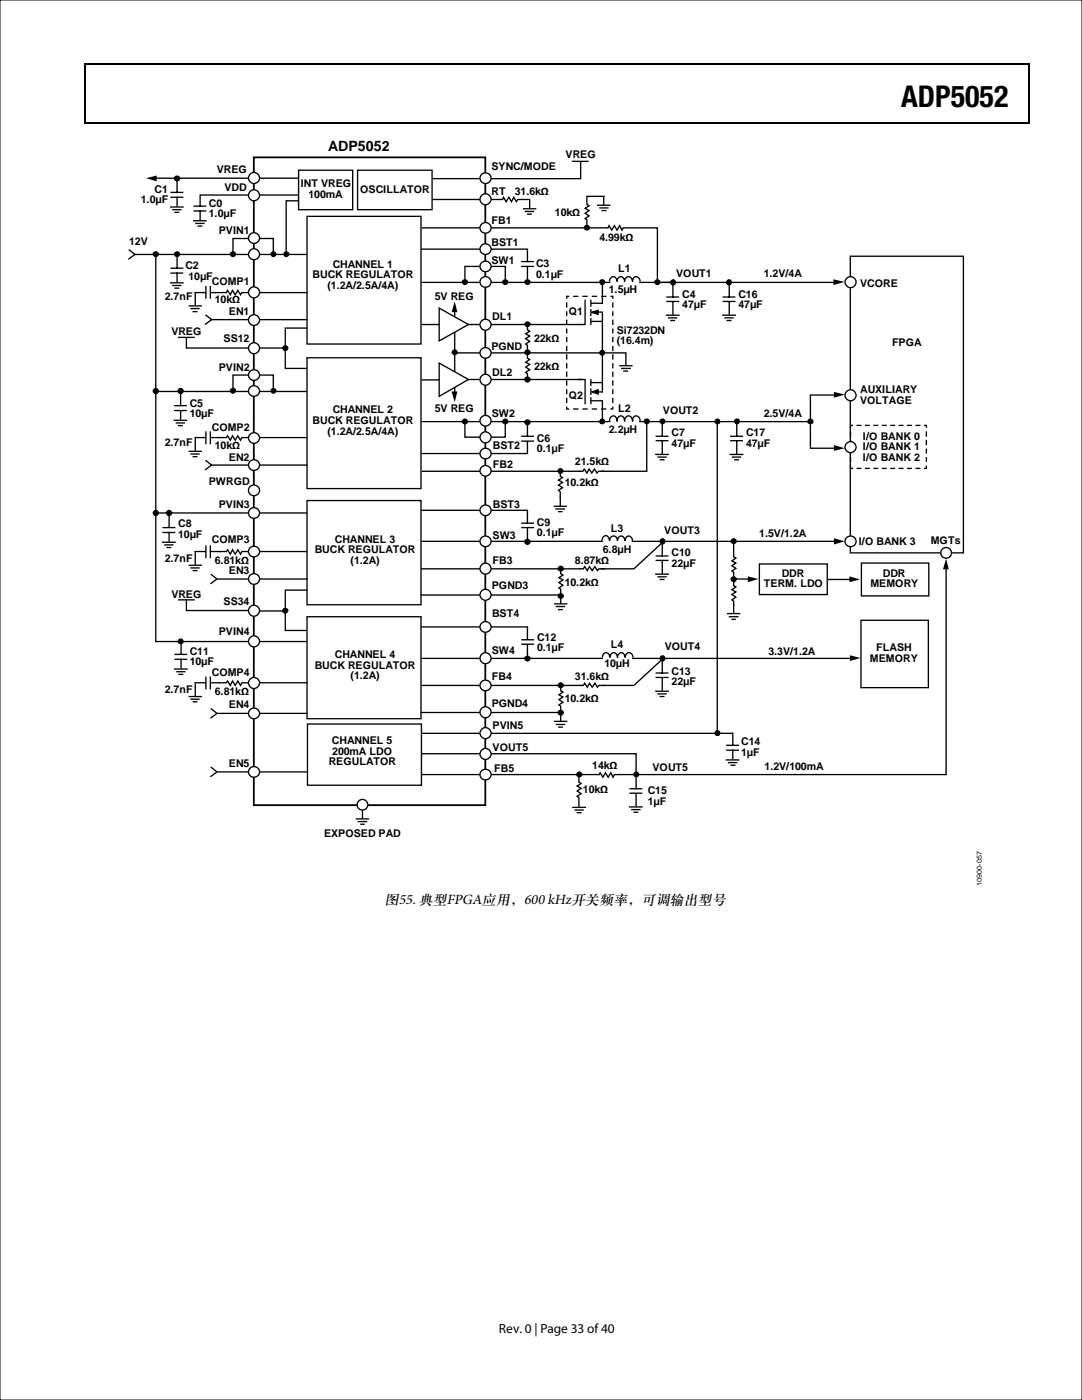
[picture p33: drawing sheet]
<svg xmlns="http://www.w3.org/2000/svg" width="216mm" height="279mm" viewBox="0 0 216 279" stroke-linecap="round" stroke-linejoin="round" font-family="sans-serif">
<defs><g id="words">
<text font-size="6" x="179.8" y="21.3">ADP5052</text>
<text font-size="2.9" x="76.8" y="180.5">图55. 典型FPGA应用，600 kHz开关频率，可调输出型号</text>
<text font-size="2.8" x="65.5" y="30.2">ADP5052</text>
<text font-size="2.7" x="99.6" y="266">Rev. 0 | Page 33 of 40</text>
<g font-size="2.1">
<text x="43.3" y="34.6">VREG</text>
<text x="98.1" y="34">SYNC/MODE</text>
<text x="112.9" y="31.6">VREG</text>
<text x="28.1" y="40.6">1.0µF</text>
<text x="30.9" y="38.4">C1</text>
<text x="41.7" y="41.3">C0</text>
<text x="44.8" y="38.2">VDD</text>
<text x="60" y="37.4">INT VREG</text>
<text x="61.6" y="39.5">100mA</text>
<text x="71.9" y="38.4">OSCILLATOR</text>
<text x="98.1" y="38.9">RT</text>
<text x="102.7" y="38.9">31.6kΩ</text>
<text x="41.7" y="43.4">1.0µF</text>
<text x="43.7" y="46.6">PVIN1</text>
<text x="98.1" y="44.6">FB1</text>
<text x="110.7" y="43.2">10kΩ</text>
<text x="25.8" y="48.9">12V</text>
<text x="37" y="53.7">C2</text>
<text x="66.4" y="53.4">CHANNEL 1</text>
<text x="98.1" y="49">BST1</text>
<text x="98.1" y="52.6">SW1</text>
<text x="107" y="53.3">C3</text>
<text x="119.6" y="48.1">4.99kΩ</text>
<text x="32.9" y="59.9">2.7nF</text>
<text x="37.6" y="55.8">10µF</text>
<text x="42.3" y="57">COMP1</text>
<text x="62.4" y="55.5">BUCK REGULATOR</text>
<text x="65.3" y="57.7">(1.2A/2.5A/4A)</text>
<text x="86.8" y="59.8">5V REG</text>
<text x="107" y="55.4">0.1µF</text>
<text x="121.5" y="58.5">1.5µH</text>
<text x="123.3" y="54.3">L1</text>
<text x="134.9" y="55.3">VOUT1</text>
<text x="136.1" y="59.4">C4</text>
<text x="147.3" y="59.4">C16</text>
<text x="152.4" y="55.2">1.2V/4A</text>
<text x="171.6" y="57.2">VCORE</text>
<text x="42.9" y="60.4">10kΩ</text>
<text x="45.7" y="62.9">EN1</text>
<text x="98.2" y="63.8">DL1</text>
<text x="113.5" y="62.9">Q1</text>
<text x="136.1" y="61.6">47µF</text>
<text x="147.3" y="61.6">47µF</text>
<text x="34.2" y="66.9">VREG</text>
<text x="44.6" y="68.2">SS12</text>
<text x="98" y="69.8">PGND</text>
<text x="106.6" y="68.2">22kΩ</text>
<text x="123.1" y="66.6">Si7232DN</text>
<text x="123.1" y="68.7">(16.4m)</text>
<text x="178" y="69.1">FPGA</text>
<text x="43.7" y="74.1">PVIN2</text>
<text x="98.2" y="75.1">DL2</text>
<text x="106.6" y="73.7">22kΩ</text>
<text x="37.9" y="81.2">C5</text>
<text x="37.9" y="83.3">10µF</text>
<text x="66.4" y="82.5">CHANNEL 2</text>
<text x="86.8" y="82.3">5V REG</text>
<text x="98.1" y="83.2">SW2</text>
<text x="113.5" y="79.6">Q2</text>
<text x="123.4" y="82.3">L2</text>
<text x="132.3" y="82.6">VOUT2</text>
<text x="152.4" y="83.2">2.5V/4A</text>
<text x="171.6" y="78.5">AUXILIARY</text>
<text x="171.6" y="80.6">VOLTAGE</text>
<text x="32.9" y="89">2.7nF</text>
<text x="42.3" y="86">COMP2</text>
<text x="42.9" y="89.5">10kΩ</text>
<text x="62.4" y="84.6">BUCK REGULATOR</text>
<text x="65.3" y="86.7">(1.2A/2.5A/4A)</text>
<text x="98.3" y="89.6">BST2</text>
<text x="107.2" y="88.1">C6</text>
<text x="121.5" y="86.5">2.2µH</text>
<text x="134" y="87">C7</text>
<text x="134" y="89.1">47µF</text>
<text x="148.9" y="87">C17</text>
<text x="148.9" y="89.1">47µF</text>
<text x="172.2" y="89.9">I/O BANK 1</text>
<text x="172.2" y="87.8">I/O BANK 0</text>
<text x="45.7" y="92">EN2</text>
<text x="98.3" y="93.4">FB2</text>
<text x="107.2" y="90.3">0.1µF</text>
<text x="114.7" y="92.8">21.5kΩ</text>
<text x="172.2" y="92.1">I/O BANK 2</text>
<text x="41.7" y="96.7">PWRGD</text>
<text x="43.7" y="101.3">PVIN3</text>
<text x="98.3" y="101.4">BST3</text>
<text x="112.7" y="97">10.2kΩ</text>
<text x="35.5" y="105.3">C8</text>
<text x="35.5" y="107.4">10µF</text>
<text x="98.3" y="107.5">SW3</text>
<text x="107.2" y="104.9">C9</text>
<text x="107.2" y="107">0.1µF</text>
<text x="121.9" y="106.2">L3</text>
<text x="132.6" y="106.7">VOUT3</text>
<text x="151.5" y="107.3">1.5V/1.2A</text>
<text x="32.9" y="112.1">2.7nF</text>
<text x="42.3" y="108.3">COMP3</text>
<text x="42.9" y="112.6">6.81kΩ</text>
<text x="62.8" y="110.4">BUCK REGULATOR</text>
<text x="66.8" y="108.3">CHANNEL 3</text>
<text x="69.9" y="112.6">(1.2A)</text>
<text x="98.3" y="112.6">FB3</text>
<text x="114.7" y="112.6">8.87kΩ</text>
<text x="120.3" y="110.4">6.8µH</text>
<text x="134" y="111">C10</text>
<text x="134" y="113.1">22µF</text>
<text x="171.4" y="108.7">I/O BANK 3</text>
<text x="185.7" y="108.6">MGTs</text>
<text x="34.2" y="119.3">VREG</text>
<text x="45.7" y="114.6">EN3</text>
<text x="98.1" y="117.6">PGND3</text>
<text x="112.7" y="116.9">10.2kΩ</text>
<text x="152.4" y="117.2">TERM. LDO</text>
<text x="156" y="115.1">DDR</text>
<text x="173.7" y="117.2">MEMORY</text>
<text x="176.2" y="115.1">DDR</text>
<text x="44.6" y="120.7">SS34</text>
<text x="98.2" y="123.2">BST4</text>
<text x="37.9" y="130.6">C11</text>
<text x="43.7" y="126.8">PVIN4</text>
<text x="66.8" y="131.4">CHANNEL 4</text>
<text x="98.1" y="130.6">SW4</text>
<text x="107.2" y="127.9">C12</text>
<text x="107.2" y="130">0.1µF</text>
<text x="121.9" y="129.3">L4</text>
<text x="132.6" y="129.8">VOUT4</text>
<text x="153.3" y="130.8">3.3V/1.2A</text>
<text x="174.8" y="129.9">FLASH</text>
<text x="37.9" y="132.8">10µF</text>
<text x="42.3" y="135">COMP4</text>
<text x="62.8" y="133.5">BUCK REGULATOR</text>
<text x="70" y="135.6">(1.2A)</text>
<text x="98.1" y="135.7">FB4</text>
<text x="114.7" y="135.8">31.6kΩ</text>
<text x="120.6" y="133.2">10µH</text>
<text x="134" y="134.6">C13</text>
<text x="134" y="136.8">22µF</text>
<text x="173.6" y="132.1">MEMORY</text>
<text x="32.9" y="138.2">2.7nF</text>
<text x="42.9" y="138.7">6.81kΩ</text>
<text x="45.7" y="141.3">EN4</text>
<text x="98.1" y="141.1">PGND4</text>
<text x="112.7" y="140.1">10.2kΩ</text>
<text x="66.2" y="148.5">CHANNEL 5</text>
<text x="98.3" y="149.8">VOUT5</text>
<text x="98.3" y="145.5">PVIN5</text>
<text x="147.9" y="148.7">C14</text>
<text x="45.7" y="153.1">EN5</text>
<text x="65.6" y="152.8">REGULATOR</text>
<text x="66.3" y="150.6">200mA LDO</text>
<text x="98.6" y="154">FB5</text>
<text x="118.2" y="153.5">14kΩ</text>
<text x="130.2" y="153.8">VOUT5</text>
<text x="147.9" y="150.8">1µF</text>
<text x="152.6" y="153.6">1.2V/100mA</text>
<text x="116.3" y="158.3">10kΩ</text>
<text x="129.2" y="158.5">C15</text>
<text x="129.2" y="160.6">1µF</text>
<text x="64.7" y="167">EXPOSED PAD</text>
</g>
<text font-size="1.4" x="195.9" y="176.7" transform="rotate(-90 195.9 176.7)">10900-057</text>
</g></defs>
<g fill="#000">
<path d="M16.9 12.7h.2v1h-.2zM16.9 12.7h.2v.3h-.2zM82.5 12.7h.3v.3h-.3zM205.1 12.7h.3v1h-.3zM205.1 12.7h.3v.3h-.3zM16.9 24.4h.2v.2h-.2zM82.3 24.4h.2v.2h-.2zM205.1 24.4h.3v.2h-.3zM112.9 59h.7v.3h-.4v.3h-.3zM121.8 59h.6v.6h-.3v-.3h-.3zM112.9 81.1h.3v.4h.4v.3h-.7zM122.1 81.1h.3v.7h-.6v-.3h.3z"/>
<path d="M169.6 92.9h.2v.4h.4v.3h-.6zM169.6 84.8h.6v.2h-.4v.4h-.2zM184.7 92.9h.3v.7h-.6v-.3h.3zM184.4 84.8h.6v.6h-.3v-.4h-.3z"/>
<path d="M119.9 59v.3h1.1v-.3zM118.1 59v.3h1v-.3zM116.2 59v.3h1.1v-.3zM114.4 59v.3h1v-.3z"/>
<path d="M112.9 60.3v1.1h.3v-1.1zM112.9 62.1v1h.3v-1zM112.9 63.8v1.1h.3v-1.1zM112.9 65.6v.9h.3v-.9zM112.9 67.2v1.1h.3v-1.1zM112.9 69v1.1h.3v-1.1zM112.9 70.7v1.1h.3v-1.1zM112.9 72.5v1h.3v-1zM112.9 74.1v1.1h.3v-1.1zM112.9 75.9v1.1h.3v-1.1zM112.9 77.7v1h.3v-1zM112.9 79.4v1h.3v-1z"/>
<path d="M122.1 60.3v1.1h.3v-1.1zM122.1 62.1v1h.3v-1zM122.1 63.8v1.1h.3v-1.1zM122.1 65.6v.9h.3v-.9zM122.1 67.2v1.1h.3v-1.1zM122.1 69v1.1h.3v-1.1zM122.1 70.7v1.1h.3v-1.1zM122.1 72.5v1h.3v-1zM122.1 74.1v1.1h.3v-1.1zM122.1 75.9v1.1h.3v-1.1zM122.1 77.7v1h.3v-1zM122.1 79.4v1h.3v-1z"/>
<path d="M119.9 81.5v.3h1.1v-.3zM118.1 81.5v.3h1v-.3zM116.2 81.5v.3h1.1v-.3zM114.4 81.5v.3h1v-.3z"/>
<path d="M169.6 86.1v1.1h.2v-1.1zM169.6 87.8v1h.2v-1zM169.6 89.5v1h.2v-1zM169.6 91.2v1h.2v-1z"/>
<path d="M182.7 93.3v.3h1v-.3zM181 93.3v.3h1v-.3zM179.3 93.3v.3h1v-.3zM177.6 93.3v.3h1v-.3zM176 93.3v.3h.9v-.3zM174.3 93.3v.3h.9v-.3zM172.6 93.3v.3h1v-.3zM170.9 93.3v.3h1v-.3z"/>
<path d="M182.7 84.8v.2h1v-.2zM181 84.8v.2h1v-.2zM179.3 84.8v.2h1v-.2zM177.6 84.8v.2h1v-.2zM176 84.8v.2h.9v-.2zM174.3 84.8v.2h.9v-.2zM172.6 84.8v.2h1v-.2zM170.9 84.8v.2h1v-.2z"/>
<path d="M184.7 86.1v1.1h.3v-1.1zM184.7 87.8v1h.3v-1zM184.7 89.5v1h.3v-1zM184.7 91.2v1h.3v-1z"/>
</g>
<path d="M17 13.7v10.7M17.1 12.8h65.4M82.8 12.8h122.3M205.2 13.7v10.7M17.1 24.5h188" fill="none" stroke="#000" stroke-width=".25"/>
<path d="M114.1 32.2h3.4M115.9 32.2v3.5h-19.2M169.7 51.1h22.5v59.2h-22.5zM151.5 112.6h13.6v6.1h-13.6zM171.9 112.4h13.4v6.5h-13.4z" fill="none" stroke="#000" stroke-width=".27"/>
<path d="M50.6 31.4h46.2v129.3h-46.2z" fill="none" stroke="#000" stroke-width=".35"/>
<path d="M61.3 71.4h22.7v26.1h-22.7z" fill="#fff"/>
<path d="M61.3 71.4h22.7v26.1h-22.7z" fill="none" stroke="#000" stroke-width=".27"/>
<path d="M61.3 43.2h22.7v25.5h-22.7z" fill="#fff"/>
<path d="M61.3 43.2h22.7v25.5h-22.7z" fill="none" stroke="#000" stroke-width=".27"/>
<path d="M61.3 99.9h22.7v20.8h-22.7z" fill="#fff"/>
<path d="M61.3 99.9h22.7v20.8h-22.7z" fill="none" stroke="#000" stroke-width=".27"/>
<path d="M61.3 123.1h22.7v20.3h-22.7z" fill="#fff"/>
<path d="M59.6 34h10.8v7.8h-10.8zM71.4 34h14.8v7.8h-14.8zM61.3 123.1h22.7v20.3h-22.7z" fill="none" stroke="#000" stroke-width=".27"/>
<path d="M61.4 144.5h22.7v12.2h-22.7z" fill="#fff"/>
<g fill="none" stroke="#000" stroke-width=".27">
<path d="M30.9 35.6h28.7M34 39.4h2.6M34 38.4h2.6M35.3 35.8v2.7M35.3 39.3v1.9M59.5 38.9h-19.6v2.3M120.6 39.2h-3.5v1.6l.4 .2-.8 .6 .8 .4-.8 .6 .8 .5-.8 .5 .4 .3v1.5M25.7 49.8l1.2 1-1.3 1M26.7 50.8h34.6M33.9 41.3h2.8M33.9 56.4h2.8M34 54.5h2.6"/>
<path d="M34 53.5h2.6M34.4 41.8h1.8M34.4 57h1.8M34.8 42.4h1M34.8 57.5h1M35.3 51v2.6M35.3 54.4v2M38.5 44.1h2.8M38.6 42.1h2.6M38.6 41.1h2.6M38.8 58.4h2.3M39 58.6v2.3"/>
<path d="M39 44.6h1.8M39.4 45.1h1M39.9 42v2M41.1 57.1v2.5M42 58.4h1.1M42 57.1v2.5M84 56.4h37.8M121.6 56.2a.78 .78 0 0 1 .8-1 .78 .78 0 0 1 .7 1 .78 .78 0 0 1 .8-1 .78 .78 0 0 1 .7 1 .81 .81 0 0 1 .8-1 .81 .81 0 0 1 .8 1 .78 .78 0 0 1 .8-1 .78 .78 0 0 1 .7 1M127.5 56.4h6.8M132.9 59.3h2.6M134.3 56.7v2.7M144.2 59.3h2.5"/>
<path d="M145.5 56.7v2.7M37.6 61h2.7M38 61.6h1.8M38.4 62.2h1M41 62.8l1.2 1-1.3 1M42.1 63.8h19.3M90.7 61.9v16.6M105.2 64.8v1l.5 .3-.8 .5 .8 .5-.8 .5 .8 .5-.8 .6 .3 .2v.9M105.2 70.4v1.1l.5 .3-.8 .5 .8 .4-.8 .6 .8 .5-.8 .5 .3 .3v1M132.9 62.9h2.7M132.9 60.2h2.6M133.3 63.4h1.9"/>
<path d="M133.7 64h1M134.3 60.2v2.6M144.1 62.9h2.7M144.2 60.2h2.5M144.5 63.4h1.9M145 64h1M145.5 60.2v2.6M111.9 118.7v1.6M110.6 120.5h2.6M110.9 121h1.9M111.4 121.7h.9M145.1 122.5h2.6"/>
<path d="M145.4 123.1h2M146 123.6h.8M146.4 120.7v1.7M171.8 123.8h13.4v13.4h-13.4zM61.4 144.5h22.7v12.2h-22.7z"/>
</g>
<g fill="#000">
<path d="M29.1 35.6l2.2-.6v1.2zM90.1 78.1h1.2l-.6 2.2zM90.7 60.2l.6 2.1h-1.2z"/>
<circle cx="134.3" cy="56.4" r=".51"/>
<circle cx="145.4" cy="56.4" r=".51"/>
</g>
<g fill="none" stroke="#000" stroke-width=".2">
<circle cx="134.3" cy="56.4" r=".51"/>
<circle cx="145.4" cy="56.4" r=".51"/>
</g>
<path d="M41 58.4h1" fill="none" stroke="#fff" stroke-width=".35"/>
<path d="M45.3 58.1h3.2l-.2 .5h-3.1z" fill="#fff"/>
<path d="M42.9 58.4h2.3l.2-.4 .6 .8 .4-.8 .5 .8 .6-.8 .5 .8 .3-.4h13.1" fill="none" stroke="#000" stroke-width=".27"/>
<path d="M100.5 39.6h3.1l-.2 .5h-3.1z" fill="#fff"/>
<path d="M86.2 39.8h14.1l.2-.4 .5 .9 .5-.9 .6 .9 .4-.9 .5 .9 .3-.5h2.5" fill="none" stroke="#000" stroke-width=".27"/>
<path d="M121.5 45.2h3.1l-.1 .5h-3.1z" fill="#fff"/>
<g fill="none" stroke="#000" stroke-width=".27">
<path d="M84.1 45.5h37.3l.1-.5 .6 .9 .5-.9 .5 .9 .6-.9 .4 .9 .3-.4h6.8v10.8M36 78.4v2.6M34.6 83.9h2.8M34.7 81.9h2.6M34.7 81h2.6M35.1 84.4h1.8M35.5 84.9h1M36 81.8v2M37.6 90.1h2.7M38 90.6h1.8M38.4 91.1h1M38.8 87.3h2.2"/>
<path d="M39 87.6v2.3M41 91.8l1.2 1-1.3 1M41.1 86.1v2.6M42 87.3h1.8M42 86.1v2.6M42.1 92.8h19.3"/>
</g>
<path d="M41 87.3h1" fill="none" stroke="#fff" stroke-width=".35"/>
<path d="M45.3 87.2h3.2l-.2 .4h-3.1z" fill="#fff"/>
<g fill="none" stroke="#000" stroke-width=".27">
<path d="M43.7 87.3h1.5l.2-.3 .6 .9 .4-.9 .5 .9 .6-.9 .5 .9 .3-.6h13.1M32.3 108.2h2.8M32.4 106.3h2.6M32.4 105.3h2.6M32.8 108.7h1.8M33.2 109.3h1M33.7 102.7v2.7M33.7 106.2v1.9M37.6 112.8h2.7M38 113.3h1.8M38.4 113.9h1M38.8 110.1h2.2"/>
<path d="M39 110.3v2.3M41.1 108.8v2.6M42 110.1h1.8M42 108.8v2.6M42.1 114.6l1.2 1-1.3 .9M43.1 115.6h18.3M144.8 151.7h2.7M144.9 149.7h2.6M144.9 148.7h2.6M145.2 152.2h1.9M145.8 152.7h.9M146.2 146.2v2.6"/>
<path d="M146.2 149.6v2"/>
</g>
<path d="M41 110.1h1" fill="none" stroke="#fff" stroke-width=".35"/>
<path d="M45.3 109.9h3.2l-.2 .4h-3.1z" fill="#fff"/>
<g fill="none" stroke="#000" stroke-width=".27">
<path d="M43.7 110.1h1.5l.2-.4 .6 .9 .4-.9 .5 .9 .6-.9 .5 .9 .3-.5h13M34.7 133.5h2.8M34.8 131.6h2.6M34.8 130.6h2.6M35.2 134.1h1.8M35.6 134.6h1M36.1 128v2.7M36.1 131.5v1.9M37.6 139h2.7M38 139.5h1.8M38.8 136.3h2.2M39 136.5v2.3"/>
<path d="M41.1 135v2.6M42 136.3h1.8M42 135v2.6M38.4 140.1h1M42.1 141.4l1.2 1-1.3 .9M42.1 153.1l1.2 1-1.3 .9M43.1 142.4h18.3M43.1 154.1h18.3"/>
</g>
<path d="M41 136.3h1" fill="none" stroke="#fff" stroke-width=".35"/>
<path d="M45.3 136.1h3.2l-.2 .4h-3.1z" fill="#fff"/>
<path d="M43.7 136.3h1.5l.2-.4 .6 .9 .4-.9 .5 .9 .6-.9 .5 .9 .3-.5h13.1" fill="none" stroke="#000" stroke-width=".27"/>
<circle cx="50.7" cy="35.5" r="1.1" fill="#fff"/>
<circle cx="50.7" cy="35.5" r="1.1" fill="none" stroke="#000" stroke-width=".27"/>
<circle cx="50.7" cy="39" r="1.1" fill="#fff"/>
<circle cx="50.7" cy="39" r="1.1" fill="none" stroke="#000" stroke-width=".27"/>
<circle cx="96.9" cy="39.8" r="1.1" fill="#fff"/>
<circle cx="96.9" cy="39.8" r="1.1" fill="none" stroke="#000" stroke-width=".27"/>
<circle cx="96.9" cy="45.5" r="1.09" fill="#fff"/>
<circle cx="96.9" cy="45.5" r="1.09" fill="none" stroke="#000" stroke-width=".27"/>
<circle cx="96.9" cy="56.3" r="1.09" fill="#fff"/>
<g fill="none" stroke="#000" stroke-width=".27">
<path d="M46.5 51v-3.4h8v3.4M59.5 40.1h-2.4v10.9M92.8 56.5v-3.3h8v3.3M46.5 78.2v-3.3h8v3.3M92.8 83.9v3.3h8v-3.3M61.3 117.8h-4.4v8h4.3M146.4 108v3.1l.4 .3-.8 .5 .8 .5-.8 .5 .8 .5-.8 .6 .4 .2v1M146.4 115.7v1.2l.4 .3-.8 .5 .8 .4-.8 .6 .8 .5-.8 .5 .4 .3v.9"/>
<circle cx="96.9" cy="56.3" r="1.09"/>
</g>
<g fill="#000">
<circle cx="35.4" cy="35.6" r=".51"/>
<circle cx="31.1" cy="50.7" r=".51"/>
<circle cx="35.4" cy="50.7" r=".51"/>
<circle cx="46.5" cy="50.7" r=".51"/>
<circle cx="54.6" cy="50.7" r=".5"/>
<circle cx="57.1" cy="50.7" r=".5"/>
<circle cx="92.8" cy="56.3" r=".51"/>
<circle cx="100.8" cy="56.3" r=".51"/>
<circle cx="105.3" cy="56.3" r=".51"/>
<circle cx="117.1" cy="45.4" r=".51"/>
<circle cx="120.2" cy="56.3" r=".49"/>
<circle cx="131.2" cy="56.3" r=".51"/>
<circle cx="31.1" cy="78" r=".52"/>
<circle cx="36" cy="78" r=".52"/>
<circle cx="46.5" cy="78" r=".51"/>
<circle cx="54.6" cy="78" r=".5"/>
<circle cx="90.8" cy="70.3" r=".51"/>
<circle cx="105.3" cy="75.7" r=".52"/>
<circle cx="105.3" cy="70.3" r=".51"/>
<circle cx="105.3" cy="64.7" r=".51"/>
<circle cx="120.2" cy="70.4" r=".49"/>
<circle cx="92.8" cy="84.1" r=".51"/>
<circle cx="100.8" cy="84.1" r=".51"/>
<circle cx="120.2" cy="84.1" r=".49"/>
<circle cx="31.1" cy="102.4" r=".52"/>
<circle cx="33.7" cy="102.4" r=".52"/>
<circle cx="146.4" cy="115.6" r=".51"/>
<circle cx="146.4" cy="108" r=".51"/>
<circle cx="36.1" cy="128" r=".51"/>
<circle cx="57" cy="121.9" r=".51"/>
</g>
<g fill="none" stroke="#000" stroke-width=".2">
<circle cx="35.4" cy="35.6" r=".51"/>
<circle cx="31.1" cy="50.7" r=".51"/>
<circle cx="35.4" cy="50.7" r=".51"/>
<circle cx="46.5" cy="50.7" r=".51"/>
<circle cx="54.6" cy="50.7" r=".5"/>
<circle cx="57.1" cy="50.7" r=".5"/>
<circle cx="92.8" cy="56.3" r=".51"/>
<circle cx="100.8" cy="56.3" r=".51"/>
<circle cx="105.3" cy="56.3" r=".51"/>
<circle cx="117.1" cy="45.4" r=".51"/>
<circle cx="120.2" cy="56.3" r=".49"/>
<circle cx="131.2" cy="56.3" r=".51"/>
<circle cx="31.1" cy="78" r=".52"/>
<circle cx="36" cy="78" r=".52"/>
<circle cx="46.5" cy="78" r=".51"/>
<circle cx="54.6" cy="78" r=".5"/>
<circle cx="90.8" cy="70.3" r=".51"/>
<circle cx="105.3" cy="75.7" r=".52"/>
<circle cx="105.3" cy="70.3" r=".51"/>
<circle cx="105.3" cy="64.7" r=".51"/>
<circle cx="120.2" cy="70.4" r=".49"/>
<circle cx="92.8" cy="84.1" r=".51"/>
<circle cx="100.8" cy="84.1" r=".51"/>
<circle cx="120.2" cy="84.1" r=".49"/>
<circle cx="31.1" cy="102.4" r=".52"/>
<circle cx="33.7" cy="102.4" r=".52"/>
<circle cx="146.4" cy="115.6" r=".51"/>
<circle cx="146.4" cy="108" r=".51"/>
<circle cx="36.1" cy="128" r=".51"/>
<circle cx="57" cy="121.9" r=".51"/>
</g>
<circle cx="50.7" cy="47.5" r="1.09" fill="#fff"/>
<circle cx="50.7" cy="47.5" r="1.09" fill="none" stroke="#000" stroke-width=".27"/>
<circle cx="50.7" cy="50.7" r="1.1" fill="#fff"/>
<circle cx="50.7" cy="50.7" r="1.1" fill="none" stroke="#000" stroke-width=".27"/>
<circle cx="50.7" cy="58.4" r="1.1" fill="#fff"/>
<circle cx="50.7" cy="58.4" r="1.1" fill="none" stroke="#000" stroke-width=".27"/>
<circle cx="50.7" cy="63.9" r="1.09" fill="#fff"/>
<circle cx="50.7" cy="63.9" r="1.09" fill="none" stroke="#000" stroke-width=".27"/>
<circle cx="50.7" cy="74.8" r="1.09" fill="#fff"/>
<g fill="none" stroke="#000" stroke-width=".27">
<path d="M31.1 50.7v77.3h30.2M31.1 78.1h30.2M31.1 102.4h30.2"/>
<circle cx="50.7" cy="74.8" r="1.09"/>
</g>
<circle cx="50.7" cy="78" r="1.09" fill="#fff"/>
<circle cx="50.7" cy="78" r="1.09" fill="none" stroke="#000" stroke-width=".27"/>
<circle cx="50.7" cy="87.4" r="1.08" fill="#fff"/>
<circle cx="50.7" cy="87.4" r="1.08" fill="none" stroke="#000" stroke-width=".27"/>
<circle cx="50.7" cy="92.8" r="1.09" fill="#fff"/>
<circle cx="50.7" cy="92.8" r="1.09" fill="none" stroke="#000" stroke-width=".27"/>
<circle cx="50.7" cy="102.4" r="1.09" fill="#fff"/>
<circle cx="50.7" cy="102.4" r="1.09" fill="none" stroke="#000" stroke-width=".27"/>
<circle cx="50.7" cy="97.9" r="1.09" fill="#fff"/>
<circle cx="50.7" cy="97.9" r="1.09" fill="none" stroke="#000" stroke-width=".27"/>
<circle cx="50.7" cy="115.6" r="1.09" fill="#fff"/>
<circle cx="50.7" cy="115.6" r="1.09" fill="none" stroke="#000" stroke-width=".27"/>
<circle cx="50.7" cy="110.1" r="1.09" fill="#fff"/>
<g fill="none" stroke="#000" stroke-width=".27">
<path d="M37.2 67.4v2.1h19.8M61.3 65.5h-4.4v8h4.3M50.7 121.9h6.3"/>
<circle cx="50.7" cy="110.1" r="1.09"/>
</g>
<circle cx="57" cy="69.5" r=".51" fill="#000"/>
<circle cx="57" cy="69.5" r=".51" fill="none" stroke="#000" stroke-width=".2"/>
<circle cx="50.7" cy="128" r="1.1" fill="#fff"/>
<circle cx="50.7" cy="128" r="1.1" fill="none" stroke="#000" stroke-width=".27"/>
<circle cx="50.7" cy="136.3" r="1.1" fill="#fff"/>
<circle cx="50.7" cy="136.3" r="1.1" fill="none" stroke="#000" stroke-width=".27"/>
<circle cx="50.7" cy="142.4" r="1.09" fill="#fff"/>
<circle cx="50.7" cy="142.4" r="1.09" fill="none" stroke="#000" stroke-width=".27"/>
<circle cx="50.7" cy="154" r="1.09" fill="#fff"/>
<circle cx="50.7" cy="154" r="1.09" fill="none" stroke="#000" stroke-width=".27"/>
<circle cx="50.7" cy="69.5" r="1.1" fill="#fff"/>
<circle cx="50.7" cy="69.5" r="1.1" fill="none" stroke="#000" stroke-width=".27"/>
<path d="M87.6 61.5l5.9 3.3-5.9 3.2z" fill="#fff"/>
<path d="M84.1 64.8h3.5M87.6 61.5l5.9 3.3-5.9 3.2zM93.4 64.8h22.5" fill="none" stroke="#000" stroke-width=".27"/>
<path d="M87.6 72.5l5.9 3.2-5.9 3.4z" fill="#fff"/>
<g fill="none" stroke="#000" stroke-width=".27">
<path d="M116.7 59.8v5M117.9 59.8v1.4M120.2 56.4v4.1h-2.3M84.1 75.8h3.5M87.6 72.5l5.9 3.2-5.9 3.4zM93.4 75.7h23.4M115.4 64.8h1.4M116.7 75.7v5M117.9 61.7v1.4M117.9 63.4v1.5M117.9 75.6v1.5M117.9 77.5v1.3"/>
<path d="M117.9 79.3v1.4M117.9 80h2.3v4.1M117.9 64.1h2.3M117.9 76.4h2.3M118.1 62.3h2.2M118.1 78.2h2.2M120.2 62.4v15.8"/>
</g>
<path d="M118 62.2l1.5-.4v1.1l-1.5-.4zM118 78.1l1.5-.5v1.2l-1.5-.5z" fill="#000"/>
<circle cx="96.9" cy="53.2" r="1.09" fill="#fff"/>
<g fill="none" stroke="#000" stroke-width=".27">
<path d="M84 49.7h21.2v2.5M104 53.2h2.6M104 52.2h2.6M105.2 53.2v2.8M104 87.1h2.6M104 88h2.6M105.2 88v2.5h-21.2M105.2 84.2v2.9M84 101.8h21.2v2.6M104 105.3h2.6M104 104.4h2.6M105.2 105.3v2.9"/>
<circle cx="96.9" cy="53.2" r="1.09"/>
</g>
<path d="M105.2 52.2v1M105.2 87.1v.9M105.2 104.4v1" fill="none" stroke="#fff" stroke-width=".35"/>
<g fill="#000">
<circle cx="105.3" cy="84.3" r=".51"/>
<circle cx="105.3" cy="108.1" r=".52"/>
</g>
<g fill="none" stroke="#000" stroke-width=".2">
<circle cx="105.3" cy="84.3" r=".51"/>
<circle cx="105.3" cy="108.1" r=".52"/>
</g>
<circle cx="96.9" cy="49.7" r="1.09" fill="#fff"/>
<g fill="none" stroke="#000" stroke-width=".27">
<path d="M86.3 35.7h10.4M120.5 39.3v1.5M119.1 41h2.7M119.6 41.5h1.8M120 42h1M90.8 70.4h34.1v2.4M123.6 73h2.6M123.9 73.5h2M124.4 74.1h.9"/>
<circle cx="96.9" cy="49.7" r="1.09"/>
</g>
<circle cx="96.9" cy="35.6" r="1.09" fill="#fff"/>
<g fill="none" stroke="#000" stroke-width=".27">
<path d="M132.1 56.4h34.6M84 84.1h37.8M84.2 94.1h31.7M111.8 94.3v.7l.4 .3-.8 .5 .8 .5-.8 .5 .8 .5-.8 .6 .4 .2v1.3M111.8 99.3v1.6M115.6 94.1h.7l.3-.5 .5 .8 .4-.8 .6 .8 .5-.8 .5 .8 .3-.3h1.2M121.6 84a.78 .78 0 0 1 .8-1 .78 .78 0 0 1 .7 1 .78 .78 0 0 1 .8-1 .78 .78 0 0 1 .7 1 .81 .81 0 0 1 .8-1 .81 .81 0 0 1 .8 1 .78 .78 0 0 1 .8-1 .78 .78 0 0 1 .7 1M129.1 84.1v10h-9.2M130.7 90.7h2.8M130.8 87.9h2.6M130.8 87.1h2.6M131.2 91.2h1.8"/>
<path d="M131.6 91.8h1M132.1 84.5v2.7M132.1 87.9v2.7M145.6 90.7h2.7M145.7 87.9h2.6M145.7 87.1h2.6M146 91.2h1.9M146.5 91.8h1M147 84.5v2.7M147 87.9v2.7M161.8 84.1h-34.3M84 113.5h31.8"/>
<path d="M84 108h36.3M110.5 101h2.6M110.8 101.6h2M111.4 102.1h.8M111.9 113.8v.7l.4 .3-.8 .5 .8 .4-.8 .6 .8 .5-.8 .5 .4 .3v1.3M115.6 113.5h.8l.3-.4 .5 .8 .4-.8 .6 .8 .5-.8 .5 .8 .3-.4h1.2M120.1 107.9a.84 .84 0 0 1 1.1-.9l.4 .6v.3a.81 .81 0 0 1 .8-.9 .81 .81 0 0 1 .8 .9 .78 .78 0 0 1 .8-.9 .78 .78 0 0 1 .7 .9 .78 .78 0 0 1 .8-.9 .78 .78 0 0 1 .7 .9M126 108h40.7M130.7 114.6h2.8M130.8 111.8h2.6M130.8 111h2.6M131.2 115.1h1.8"/>
<path d="M131.6 115.6h1M132.1 108.4v2.6M132.1 111.8v2.7M132.2 108.2l-5.7 5.3h-6.7M146.5 115.6h3.1M165.1 115.6h4.7M188.8 113.3v41.3h-66.2l-.3 .5-.4-.9-.5 .9-.6-.9-.5 .9-.5-.9-.2 .4h-35.5M84 136.8h32.1M84 125.1h21.2v2.6M84 131.4h36.3M104 128.6h2.6M104 127.7h2.6"/>
<path d="M105.2 128.7v2.8M111.9 137.1v.8l.4 .2-.8 .6 .8 .4-.8 .5 .8 .6-.8 .5 .4 .3v1.2M115.6 136.8h.8l.3-.4 .5 .7 .4-.7 .6 .7 .5-.7 .5 .7 .3-.3h1.2M120.2 131.2a.78 .78 0 0 1 .8-1 .78 .78 0 0 1 .7 1 .78 .78 0 0 1 .8-1 .78 .78 0 0 1 .7 1 .78 .78 0 0 1 .8-1 .78 .78 0 0 1 .7 1 .81 .81 0 0 1 .8-1 .81 .81 0 0 1 .8 1M126.1 131.4h43.8M130.7 137.9h2.8M130.8 135.2h2.6M130.8 134.3h2.6M131.2 138.5h1.8M131.6 139h1M132.1 131.8v2.6M132.1 135.2v2.7"/>
<path d="M132.2 131.5l-5.7 5.3h-6.5M84.2 150.4h42.7v3.8M115.5 154.8v1.3l.5 .3-.8 .5 .8 .4-.8 .6 .8 .5-.8 .5 .3 .3v1.8M125.6 158.3h2.6M125.6 157.4h2.6M126.9 154.8v2.7M126.9 158.3v2.7M114.2 161.1h2.7M114.6 161.7h1.9M115.1 162.2h.9M125.5 161h2.8M126 161.6h1.8"/>
<path d="M126.4 162.1h1"/>
<circle cx="96.9" cy="35.6" r="1.09"/>
</g>
<g fill="#000">
<path d="M166.3 55.7l2.2 .6-2.2 .6zM149.2 115l2.2 .6-2.2 .6zM166.4 107.4l2.1 .6-2.1 .7zM169.5 115l2.1 .6-2.1 .6zM188.8 111.5l.5 2.1h-1.1zM169.6 130.8l2.1 .5-2.1 .6z"/>
<circle cx="111.8" cy="94" r=".5"/>
<circle cx="129.1" cy="84.1" r=".51"/>
<circle cx="132.2" cy="84.1" r=".49"/>
<circle cx="143.2" cy="84.1" r=".5"/>
<circle cx="147.1" cy="84.1" r=".49"/>
<circle cx="161.7" cy="84.1" r=".51"/>
<circle cx="111.9" cy="113.5" r=".51"/>
<circle cx="111.9" cy="119" r=".51"/>
<circle cx="132.2" cy="108" r=".51"/>
<circle cx="105.3" cy="131.4" r=".51"/>
<circle cx="111.9" cy="136.8" r=".51"/>
<circle cx="132.2" cy="131.4" r=".51"/>
<circle cx="111.9" cy="142.2" r=".51"/>
<circle cx="115.6" cy="154.5" r=".51"/>
<circle cx="127" cy="154.5" r=".5"/>
<circle cx="143.2" cy="146.3" r=".5"/>
</g>
<g fill="none" stroke="#000" stroke-width=".2">
<circle cx="111.8" cy="94" r=".5"/>
<circle cx="129.1" cy="84.1" r=".51"/>
<circle cx="132.2" cy="84.1" r=".49"/>
<circle cx="143.2" cy="84.1" r=".5"/>
<circle cx="147.1" cy="84.1" r=".49"/>
<circle cx="161.7" cy="84.1" r=".51"/>
<circle cx="111.9" cy="113.5" r=".51"/>
<circle cx="111.9" cy="119" r=".51"/>
<circle cx="132.2" cy="108" r=".51"/>
<circle cx="105.3" cy="131.4" r=".51"/>
<circle cx="111.9" cy="136.8" r=".51"/>
<circle cx="132.2" cy="131.4" r=".51"/>
<circle cx="111.9" cy="142.2" r=".51"/>
<circle cx="115.6" cy="154.5" r=".51"/>
<circle cx="127" cy="154.5" r=".5"/>
<circle cx="143.2" cy="146.3" r=".5"/>
</g>
<path d="M105.2 127.7v1" fill="none" stroke="#fff" stroke-width=".35"/>
<circle cx="96.9" cy="64.8" r="1.1" fill="#fff"/>
<circle cx="96.9" cy="64.8" r="1.1" fill="none" stroke="#000" stroke-width=".27"/>
<circle cx="96.9" cy="70.4" r="1.09" fill="#fff"/>
<circle cx="96.9" cy="70.4" r="1.09" fill="none" stroke="#000" stroke-width=".27"/>
<circle cx="96.9" cy="75.8" r="1.1" fill="#fff"/>
<circle cx="96.9" cy="75.8" r="1.1" fill="none" stroke="#000" stroke-width=".27"/>
<circle cx="96.9" cy="84" r="1.09" fill="#fff"/>
<circle cx="96.9" cy="84" r="1.09" fill="none" stroke="#000" stroke-width=".27"/>
<circle cx="96.9" cy="87.3" r="1.1" fill="#fff"/>
<circle cx="96.9" cy="87.3" r="1.1" fill="none" stroke="#000" stroke-width=".27"/>
<circle cx="96.9" cy="90.5" r="1.09" fill="#fff"/>
<circle cx="96.9" cy="90.5" r="1.09" fill="none" stroke="#000" stroke-width=".27"/>
<circle cx="96.9" cy="94" r="1.08" fill="#fff"/>
<circle cx="96.9" cy="94" r="1.08" fill="none" stroke="#000" stroke-width=".27"/>
<circle cx="96.9" cy="101.8" r="1.09" fill="#fff"/>
<circle cx="96.9" cy="101.8" r="1.09" fill="none" stroke="#000" stroke-width=".27"/>
<circle cx="96.9" cy="108" r="1.09" fill="#fff"/>
<circle cx="96.9" cy="108" r="1.09" fill="none" stroke="#000" stroke-width=".27"/>
<circle cx="96.9" cy="113.5" r="1.1" fill="#fff"/>
<g fill="none" stroke="#000" stroke-width=".27">
<path d="M83.9 118.7h28.1M83.9 142.2h28.1M110.6 144h2.6M110.9 144.6h1.9M111.4 145.1h.9M111.9 142.2v1.6"/>
<circle cx="96.9" cy="113.5" r="1.1"/>
</g>
<circle cx="96.9" cy="118.7" r="1.1" fill="#fff"/>
<circle cx="96.9" cy="118.7" r="1.1" fill="none" stroke="#000" stroke-width=".27"/>
<circle cx="96.9" cy="125.1" r="1.09" fill="#fff"/>
<circle cx="96.9" cy="125.1" r="1.09" fill="none" stroke="#000" stroke-width=".27"/>
<circle cx="96.9" cy="131.4" r="1.1" fill="#fff"/>
<circle cx="96.9" cy="131.4" r="1.1" fill="none" stroke="#000" stroke-width=".27"/>
<circle cx="96.9" cy="136.8" r="1.09" fill="#fff"/>
<circle cx="96.9" cy="136.8" r="1.09" fill="none" stroke="#000" stroke-width=".27"/>
<circle cx="96.9" cy="142.2" r="1.1" fill="#fff"/>
<circle cx="96.9" cy="142.2" r="1.1" fill="none" stroke="#000" stroke-width=".27"/>
<circle cx="96.9" cy="150.5" r="1.1" fill="#fff"/>
<g fill="none" stroke="#000" stroke-width=".27">
<path d="M84.2 146.4h62"/>
<circle cx="96.9" cy="150.5" r="1.1"/>
</g>
<circle cx="96.9" cy="146.3" r="1.1" fill="#fff"/>
<circle cx="96.9" cy="146.3" r="1.1" fill="none" stroke="#000" stroke-width=".27"/>
<circle cx="96.9" cy="154.6" r="1.09" fill="#fff"/>
<g fill="none" stroke="#000" stroke-width=".27">
<path d="M35.5 67.3h3.4M35.5 119.7h3.4M37.2 119.8v2h13.1"/>
<circle cx="96.9" cy="154.6" r="1.09"/>
</g>
<circle cx="169.7" cy="89.2" r="1.09" fill="#fff"/>
<circle cx="169.7" cy="89.2" r="1.09" fill="none" stroke="#000" stroke-width=".27"/>
<circle cx="169.7" cy="108" r="1.08" fill="#fff"/>
<circle cx="169.7" cy="108" r="1.08" fill="none" stroke="#000" stroke-width=".27"/>
<circle cx="169.7" cy="78.9" r="1.09" fill="#fff"/>
<circle cx="169.7" cy="78.9" r="1.09" fill="none" stroke="#000" stroke-width=".27"/>
<circle cx="169.7" cy="56.3" r="1.09" fill="#fff"/>
<circle cx="169.7" cy="56.3" r="1.09" fill="none" stroke="#000" stroke-width=".27"/>
<circle cx="188.8" cy="110.3" r="1.07" fill="#fff"/>
<g fill="none" stroke="#000" stroke-width=".27">
<path d="M166.8 78.8h-5.1v10.7h5.1M143.1 84.1v62.3M146.4 116.2h.1"/>
<circle cx="188.8" cy="110.3" r="1.07"/>
</g>
<path d="M166.4 78.2l2.2 .5-2.2 .7zM166.4 88.8l2.2 .7-2.2 .5z" fill="#000"/>
<circle cx="50.7" cy="121.9" r="1.1" fill="#fff"/>
<circle cx="50.7" cy="121.9" r="1.1" fill="none" stroke="#000" stroke-width=".27"/>
<circle cx="72.3" cy="160.6" r="1.06" fill="#fff"/>
<g fill="none" stroke="#000" stroke-width=".27">
<path d="M105.7 40v1.5M104.4 41.7h2.6M104.7 42.2h1.9M105.2 42.7h.9M71 163.4h2.7M71.4 164h1.9M71.9 164.5h.9M72.3 161.7v1.6"/>
<circle cx="72.3" cy="160.6" r="1.06"/>
</g>
<path d="M0 0h215.9v279.4h-215.9z" fill="none" stroke="#080102" stroke-width=".2"/>
<use href="#words"/>
</svg>
